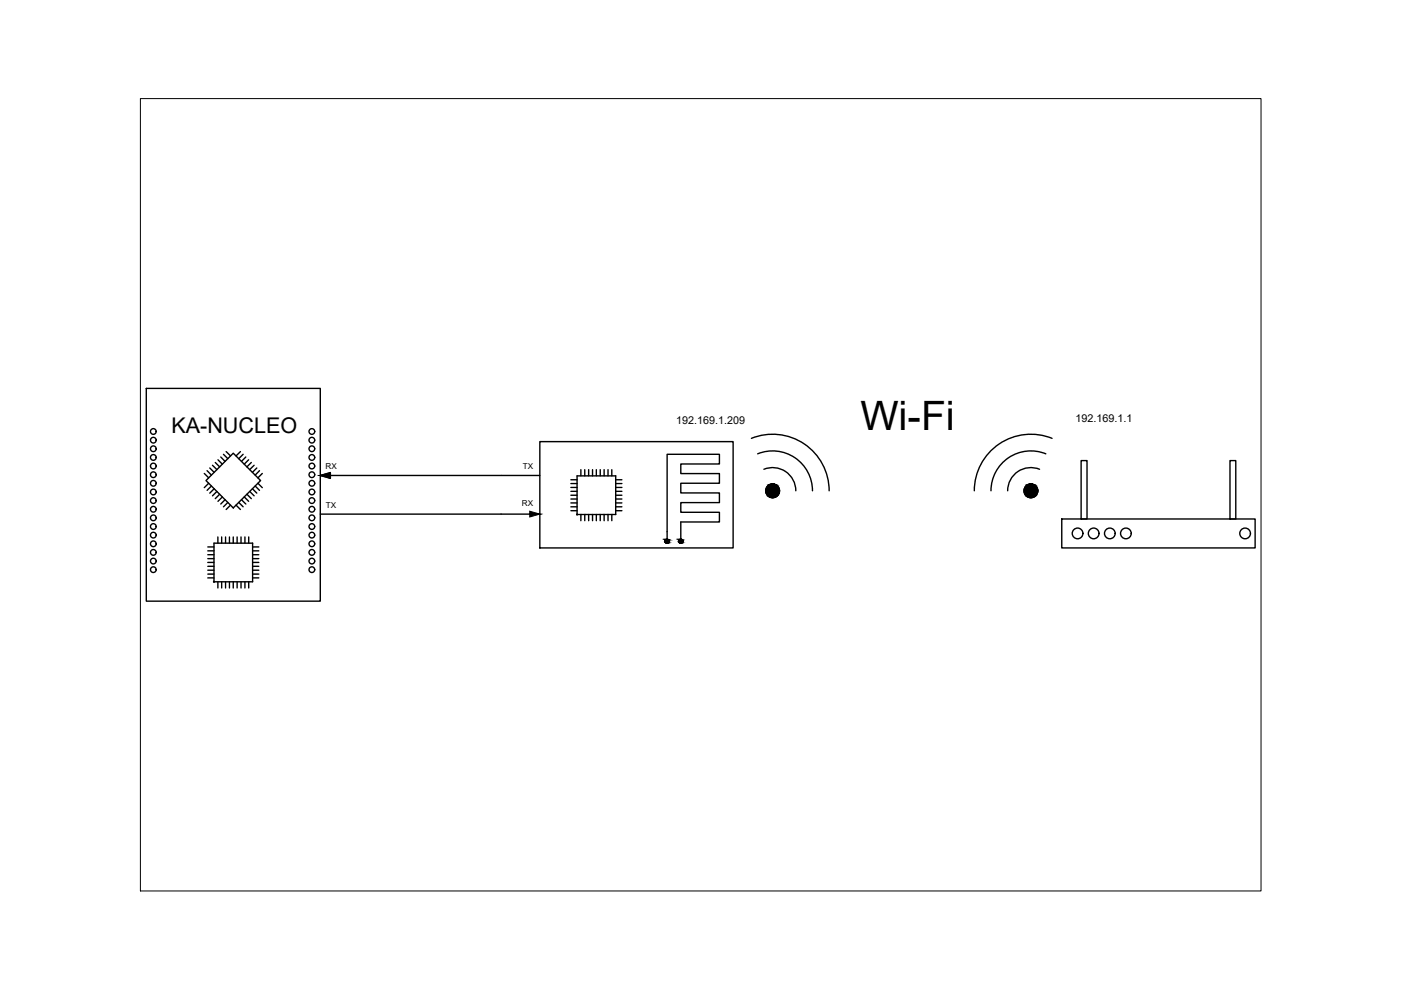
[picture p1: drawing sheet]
<svg xmlns="http://www.w3.org/2000/svg" width="297mm" height="210mm" viewBox="0 0 297 210" stroke-linecap="round" stroke-linejoin="round" font-family="sans-serif">
<defs><g id="words">
<text font-size="8.6" x="182.4" y="91.2">Wi-Fi</text>
<text font-size="4.6" x="36.3" y="91.9">KA-NUCLEO</text>
<g font-size="2.3">
<text x="143.3" y="89.9">192.169.1.209</text>
<text x="228" y="89.5">192.169.1.1</text>
</g>
<g font-size="1.7">
<text x="69" y="99.4">RX</text>
<text x="110.9" y="99.4">TX</text>
<text x="69.1" y="107.6">TX</text>
<text x="110.6" y="107.3">RX</text>
</g>
</g></defs>
<g fill="none" stroke="#000" stroke-width=".3">
<path d="M31 82.4h36.9v45.1h-36.9zM43.9 99.8l.9 .9M44.5 99.2l.9 1M45 98.7l1 .9M45.6 98.1l1 .9M46.2 97.5l.9 .9M46.8 96.9l.9 .9M47.4 96.3l.9 1M47.9 95.8l1 .9M49.5 96.1l5.8 5.8-5.8 5.8-5.8-5.8zM51 95.8l-1 .9M51.5 96.3l-.9 1"/>
<path d="M52.1 96.9l-.9 .9M52.7 97.5l-.9 .9M53.3 98.1l-.9 .9M53.9 98.7l-1 .9M54.4 99.2l-.9 1M55 99.8l-.9 .9M114.5 93.6h40.9v22.6h-40.9zM123.2 99.6v1.3M124 99.6v1.3M124.8 99.6v1.3M125.6 99.6v1.3M126.4 99.6v1.3"/>
<path d="M127.3 99.6v1.3M128.1 99.6v1.3M128.9 99.6v1.3M129.7 99.6v1.3M159.3 92.9a12 12 0 0 1 16.5 11.2M160.6 96.2a8.5 8.5 0 0 1 11.7 7.9M162 99.5a4.9 4.9 0 0 1 6.7 4.6M220.4 99.5a4.9 4.9 0 0 0-6.8 4.6M221.7 96.2a8.5 8.5 0 0 0-11.6 7.9M223.1 92.9a12 12 0 0 0-16.5 11.2M229.2 97.7h1.3v12.3h-1.3zM260.8 97.7h1.2v12.3h-1.2z"/>
<path d="M43.3 100.4l.9 .9M44.1 119.2h1.3M44.1 118.4h1.3M44.1 117.6h1.3M44.1 116.8h1.3M44.1 116h1.3M44.2 102.5l-.9 .9M44.8 103.1l-.9 .9M45.4 115.2h8.2v8.2h-8.2zM45.4 103.6l-.9 1M46 104.2l-1 .9M46.2 113.8v1.4"/>
<path d="M46.6 104.8l-1 .9M47 113.8v1.4M47.1 105.4l-.9 .9M47.7 106l-.9 .9M47.8 113.8v1.4M48.3 106.5l-.9 1M48.6 113.8v1.4M48.9 107.1l-1 .9M49.5 113.8v1.4M50 107.1l1 .9M50.3 113.8v1.4M50.6 106.5l.9 1"/>
<path d="M51.1 113.8v1.4M51.2 106l.9 .9M51.8 105.4l.9 .9M51.9 113.8v1.4M52.4 104.8l.9 .9M52.7 113.8v1.4M52.9 104.2l1 .9M53.5 103.6l.9 1M53.6 119.2h1.3M53.6 118.4h1.3M53.6 117.6h1.3M53.6 116.8h1.3"/>
<path d="M53.6 116h1.3M54.1 103.1l.9 .9M54.7 102.5l.9 .9M55.6 100.4l-.9 .9M67.9 100.8l2.1-.6v1.2zM67.9 100.8h46.6M67.9 109h45.1M121 108.3h1.4M121 107.5h1.4M121 106.6h1.4M121 105.8h1.4M121 105h1.4"/>
<path d="M121 104.2h1.4M121 103.3h1.4M121 102.5h1.4M121 101.7h1.4M122.4 100.9h8.1v8.2h-8.1zM123.2 109.1v1.3M124 109.1v1.3M124.8 109.1v1.3M125.6 109.1v1.3M126.4 109.1v1.3M127.3 109.1v1.3M128.1 109.1v1.3"/>
<path d="M128.9 109.1v1.3M129.7 109.1v1.3M130.5 108.3h1.4M130.5 107.5h1.4M130.5 106.6h1.4M130.5 105.8h1.4M130.5 105h1.4M130.5 104.2h1.4M130.5 103.3h1.4M130.5 102.5h1.4M130.5 101.7h1.4M141.4 114.8v-18.5h11.1v2.1h-8.2v2h8.2v2.1h-8.2v2h8.2v2.1h-8.2v2h8.2v2.1h-8.2v4.1"/>
<path d="M225.1 110h41v6.2h-41zM44.1 122.5h1.3M44.1 121.7h1.3M44.1 120.9h1.3M44.1 120.1h1.3M46.2 123.4v1.3M47 123.4v1.3M47.8 123.4v1.3M48.6 123.4v1.3M49.5 123.4v1.3M50.3 123.4v1.3M51.1 123.4v1.3"/>
<path d="M51.9 123.4v1.3M52.7 123.4v1.3M53.6 122.5h1.3M53.6 121.7h1.3M53.6 120.9h1.3M53.6 120.1h1.3"/>
<circle cx="32.5" cy="98.8" r=".6"/>
<circle cx="32.5" cy="95.1" r=".6"/>
<circle cx="32.5" cy="97" r=".6"/>
<circle cx="32.5" cy="93.3" r=".6"/>
<circle cx="32.5" cy="91.5" r=".6"/>
<circle cx="66.1" cy="95.1" r=".6"/>
<circle cx="66.1" cy="97" r=".6"/>
<circle cx="66.1" cy="98.8" r=".6"/>
<circle cx="66.1" cy="91.5" r=".6"/>
<circle cx="66.1" cy="93.3" r=".6"/>
<circle cx="32.5" cy="106.1" r=".6"/>
<circle cx="32.5" cy="104.3" r=".6"/>
<circle cx="32.5" cy="119" r=".6"/>
<circle cx="32.5" cy="115.3" r=".6"/>
<circle cx="32.5" cy="113.5" r=".6"/>
<circle cx="32.5" cy="108" r=".6"/>
<circle cx="32.5" cy="100.7" r=".6"/>
<circle cx="32.5" cy="111.6" r=".6"/>
<circle cx="32.5" cy="109.8" r=".6"/>
<circle cx="32.5" cy="102.5" r=".6"/>
<circle cx="32.5" cy="117.1" r=".6"/>
<circle cx="66.1" cy="106.1" r=".6"/>
<circle cx="66.1" cy="104.3" r=".6"/>
<circle cx="66.1" cy="115.3" r=".6"/>
<circle cx="66.1" cy="113.5" r=".6"/>
<circle cx="66.1" cy="119" r=".6"/>
<circle cx="66.1" cy="117.1" r=".6"/>
<circle cx="66.1" cy="109.8" r=".6"/>
<circle cx="66.1" cy="108" r=".6"/>
<circle cx="66.1" cy="102.5" r=".6"/>
<circle cx="66.1" cy="100.7" r=".6"/>
<circle cx="66.1" cy="111.6" r=".6"/>
<circle cx="141.4" cy="114.7" r=".43"/>
<circle cx="141.4" cy="114.7" r=".2"/>
<circle cx="144.3" cy="114.7" r=".43"/>
<circle cx="144.3" cy="114.7" r=".2"/>
<circle cx="163.8" cy="104.1" r="1.47"/>
<circle cx="218.6" cy="104.1" r="1.47"/>
<circle cx="228.5" cy="113.1" r="1.13"/>
<circle cx="231.9" cy="113.1" r="1.13"/>
<circle cx="235.3" cy="113.1" r="1.13"/>
<circle cx="238.7" cy="113.1" r="1.13"/>
<circle cx="264" cy="113.1" r="1.13"/>
<circle cx="32.5" cy="120.8" r=".6"/>
<circle cx="66.1" cy="120.8" r=".6"/>
</g>
<g fill="#000" stroke="#000" stroke-width=".21">
<path d="M141.3 114.4h.1zM144.2 114.4h.1z"/>
<path d="M67.9 100.8l2.1-.6v.6zM67.9 100.8l2.1 .6v-.6z"/>
<path d="M112.3 108.4l2.2 .6h-2.2zM112.3 109v.6l2.2-.6z"/>
<path d="M141 114.8h.3zM141 114.8h.3z"/>
<path d="M141 114.9h.3zM141 114.9h.3z"/>
<path d="M141 114.7h.2zM141 114.7h.2z"/>
<path d="M141 114.7l.2 .1zM141 114.7l.2 .1z"/>
<path d="M141 114.8h.2zM141 114.8h.2z"/>
<path d="M141 114.8h.3zM141 114.8h.3z"/>
<path d="M141 114.7h.3zM141 114.7h.3z"/>
<path d="M141 114.7h.3zM141 114.7h.2z"/>
<path d="M141 114.8l.3 .1zM141 114.8l.3 .1z"/>
<path d="M141 114.9h.3zM141 114.9h.3z"/>
<path d="M141 114.6h.3zM141 114.6l.3 .1z"/>
<path d="M141 114.9h.3zM141 114.9h.3z"/>
<path d="M141 114.6h.3zM141 114.6h.3z"/>
<path d="M141 114.6h.3zM141 114.6h.3z"/>
<path d="M141 114.9h.3zM141 114.9h.3z"/>
<path d="M141 114.6h.3zM141 114.6h.3z"/>
<path d="M141 114.9l.4 .1zM141 114.9l.4 .1z"/>
<path d="M141 114.6h.4zM141 114.6h.4z"/>
<path d="M141 114.6h.4zM141 114.6h.3z"/>
<path d="M141 114.6h.4zM141 114.6h.4z"/>
<path d="M141 115h.4zM141 115h.4z"/>
<path d="M141.3 114.4h.1zM141.2 114.4h.2z"/>
<path d="M141.2 114.4l.2 .1zM141.1 114.5h.3z"/>
<path d="M141.1 114.5h.3zM141.1 114.5h.3z"/>
<path d="M141.1 114.5l.3 .1zM141.1 114.5l.3 .1z"/>
<path d="M141.4 114.6h.1zM141.3 114.6h.2z"/>
<path d="M141.4 114.3l.2 .1zM141.4 114.3l.2 .1z"/>
<path d="M141.3 114.6h.2zM141.3 114.6h.2z"/>
<path d="M141.3 114.9h.2zM141.3 114.9l.2 .1z"/>
<path d="M141.3 115.2h.2zM141.3 115.2h.2z"/>
<path d="M141.3 114.6h.3zM141.3 114.6h.3z"/>
<path d="M141.3 114.9h.2zM141.3 114.9h.2z"/>
<path d="M141.3 114.6l.3 .1zM141.3 114.6l.3 .1z"/>
<path d="M141.3 114.9h.3zM141.3 114.9h.2z"/>
<path d="M141.4 114.4h.3zM141.4 114.4h.3z"/>
<path d="M141.3 114.7h.3zM141.3 114.7h.3z"/>
<path d="M141.3 114.9h.3zM141.3 114.9h.3z"/>
<path d="M141.2 115.2h.4zM141.2 115.2h.3z"/>
<path d="M141.3 114.7h.3zM141.3 114.7h.3z"/>
<path d="M141.2 114.7l.4 .1zM141.2 114.7l.4 .1z"/>
<path d="M141.2 114.8h.4zM141.2 114.8h.4z"/>
<path d="M141.2 114.8h.4zM141.2 114.8h.4z"/>
<path d="M141.3 114.8h.3zM141.3 114.8l.3 .1z"/>
<path d="M141.4 114.4l.3 .1zM141.4 114.4l.3 .1z"/>
<path d="M141.2 115.1h.5zM141.2 115.1l.4 .1z"/>
<path d="M141.4 114.5h.4zM141.4 114.5h.4z"/>
<path d="M141.1 115.1h.7zM141.1 115.1h.6z"/>
<path d="M141.4 114.5l.4 .1zM141.4 114.5l.4 .1z"/>
<path d="M141.1 115h.7zM141.1 115l.7 .1z"/>
<path d="M141.4 114.6h.4zM141.4 114.6h.4z"/>
<path d="M141.5 114.6h.3zM141.5 114.6h.3z"/>
<path d="M141.5 114.6h.3zM141.5 114.6h.3z"/>
<path d="M141.5 114.9l.3 .1zM141.5 115h.3z"/>
<path d="M141.5 115h.3zM141.4 115h.4z"/>
<path d="M141 115h.8zM141 115h.8z"/>
<path d="M141.5 114.6h.3zM141.5 114.6h.3z"/>
<path d="M141.5 114.6h.3zM141.5 114.6h.3z"/>
<path d="M141.6 114.6h.2zM141.6 114.6h.2z"/>
<path d="M141.6 114.6l.3 .1zM141.6 114.6l.3 .1z"/>
<path d="M141.6 114.9h.2zM141.6 114.9h.2z"/>
<path d="M141.6 114.9h.2zM141.5 114.9h.3z"/>
<path d="M141.5 114.9h.3zM141.5 114.9h.3z"/>
<path d="M141.6 114.7h.3zM141.6 114.7h.3z"/>
<path d="M141.6 114.7h.3zM141.6 114.7h.3z"/>
<path d="M141.6 114.7h.3zM141.6 114.7h.3z"/>
<path d="M141.6 114.7l.3 .1zM141.6 114.7l.3 .1z"/>
<path d="M141.6 114.8h.3zM141.6 114.8h.3z"/>
<path d="M141.6 114.8h.3zM141.6 114.8h.3z"/>
<path d="M141.6 114.8h.3zM141.6 114.8h.3z"/>
<path d="M141.6 114.8l.3 .1zM141.6 114.8l.3 .1z"/>
<path d="M141.6 114.9h.3zM141.6 114.9h.2z"/>
<path d="M143.9 114.8h.3zM143.9 114.8h.3z"/>
<path d="M143.9 114.9h.3zM143.9 114.9h.3z"/>
<path d="M143.9 114.7l.2 .1zM143.9 114.7l.2 .1z"/>
<path d="M143.9 114.8h.2zM143.9 114.8h.2z"/>
<path d="M143.9 114.8h.3zM143.9 114.8h.3z"/>
<path d="M143.9 114.7h.3zM143.9 114.7h.3z"/>
<path d="M143.9 114.7h.3zM143.9 114.7h.3z"/>
<path d="M143.9 114.7h.3zM143.9 114.7h.2z"/>
<path d="M143.9 114.8l.3 .1zM143.9 114.8l.3 .1z"/>
<path d="M143.9 114.6h.3zM143.9 114.6l.3 .1z"/>
<path d="M143.9 114.9h.3zM143.9 114.9h.3z"/>
<path d="M143.9 114.9h.3zM143.9 114.9h.3z"/>
<path d="M143.9 114.6h.3zM143.9 114.6h.3z"/>
<path d="M143.9 114.6h.3zM143.9 114.6h.3z"/>
<path d="M143.9 114.6h.3zM143.9 114.6h.3z"/>
<path d="M143.9 114.9h.3zM143.9 114.9h.3z"/>
<path d="M143.9 114.9l.4 .1zM143.9 114.9l.4 .1z"/>
<path d="M143.9 114.6h.4zM143.9 114.6h.4z"/>
<path d="M143.9 114.6h.4zM143.9 114.6h.3z"/>
<path d="M143.9 114.6h.4zM143.9 114.6h.4z"/>
<path d="M143.9 115h.4zM143.9 115h.4z"/>
<path d="M144.2 114.4h.1zM144.1 114.4h.2z"/>
<path d="M144.1 114.4l.2 .1zM144.1 114.4l.2 .1z"/>
<path d="M144 114.5h.3zM144 114.5h.3z"/>
<path d="M144 114.5l.3 .1zM144 114.5l.3 .1z"/>
<path d="M144.3 114.6h.1zM144.2 114.6h.2z"/>
<path d="M144.3 114.3l.2 .1zM144.3 114.3l.2 .1z"/>
<path d="M144.2 114.6h.3zM144.2 114.6h.3z"/>
<path d="M144.2 114.9h.2zM144.2 114.9l.2 .1z"/>
<path d="M144.4 114.6h.3zM144.4 114.6h.3z"/>
<path d="M144.2 115.2h.2zM144.2 115.2h.2z"/>
<path d="M144.5 114.9h.2zM144.5 114.9h.2z"/>
<path d="M144.2 114.6h.3zM144.2 114.6h.3z"/>
<path d="M144.2 114.9h.3zM144.2 114.9h.2z"/>
<path d="M144.2 114.6l.3 .1zM144.2 114.6l.3 .1z"/>
<path d="M144.2 114.9h.3zM144.2 114.9h.3z"/>
<path d="M144.3 114.4h.3zM144.3 114.4h.3z"/>
<path d="M144.2 114.7h.3zM144.2 114.7h.3z"/>
<path d="M144.2 114.9h.3zM144.2 114.9h.3z"/>
<path d="M144.5 114.8h.3zM144.5 114.8h.3z"/>
<path d="M144.1 115.2h.4zM144.1 115.2h.3z"/>
<path d="M144.2 114.7h.3zM144.2 114.7h.3z"/>
<path d="M144.1 114.7l.4 .1zM144.1 114.7l.4 .1z"/>
<path d="M144.1 114.8h.4zM144.1 114.8h.4z"/>
<path d="M144.1 114.8h.4zM144.1 114.8h.4z"/>
<path d="M144.2 114.8h.3zM144.2 114.8l.3 .1z"/>
<path d="M144.3 114.4l.4 .1zM144.3 114.4l.4 .1z"/>
<path d="M144.1 115.1h.5zM144.1 115.1l.4 .1z"/>
<path d="M144.3 114.5h.4zM144.3 114.5h.4z"/>
<path d="M144 115.1h.7zM144 115.1h.6z"/>
<path d="M144.3 114.5l.4 .1zM144.3 114.5l.4 .1z"/>
<path d="M144 115h.7zM144 115l.7 .1z"/>
<path d="M144.3 114.6h.4zM144.3 114.6h.4z"/>
<path d="M144.4 114.6h.3zM144.4 114.6h.3z"/>
<path d="M144.4 114.6h.3zM144.4 114.6h.3z"/>
<path d="M144.4 115h.3zM144.4 115h.3z"/>
<path d="M143.9 115h.8zM143.9 115h.8z"/>
<path d="M144.4 114.6h.3zM144.4 114.6h.3z"/>
<path d="M144.5 114.6h.3zM144.5 114.6h.3z"/>
<path d="M144.5 114.9h.2zM144.5 114.9h.2z"/>
<path d="M144.5 114.9h.2zM144.4 114.9h.3z"/>
<path d="M144.4 114.9h.3zM144.4 115h.3z"/>
<path d="M144.5 114.6l.3 .1zM144.5 114.6l.3 .1z"/>
<path d="M144.5 114.7h.3zM144.5 114.7h.3z"/>
<path d="M144.5 114.7h.3zM144.5 114.7h.3z"/>
<path d="M144.5 114.7h.3zM144.5 114.7h.3z"/>
<path d="M144.5 114.7l.3 .1zM144.5 114.7l.3 .1z"/>
<path d="M144.5 114.8h.3zM144.5 114.8h.3z"/>
<path d="M144.5 114.8l.3 .1zM144.5 114.9h.3z"/>
<path d="M144.5 114.9h.3zM144.5 114.9h.2z"/>
<path d="M144.5 114.8h.3zM144.5 114.8h.3z"/>
<path d="M163.7 102.6l.5 .1zM163.4 102.7h.8z"/>
<path d="M163.4 102.7h1.1zM163.2 102.7h1.3z"/>
<path d="M163.4 105.5h.8zM163.4 105.5h.6z"/>
<path d="M163.2 102.7l1.5 .2-.2-.2zM162.9 102.9l.3-.2 1.5 .2z"/>
<path d="M163.2 105.4h1.3zM163.2 105.4l1 .1z"/>
<path d="M162.9 102.9l2 .2-.2-.2zM162.9 102.9l2 .2h-2.2z"/>
<path d="M162.9 105.2l1.6 .2 .2-.2zM162.9 105.2l1.6 .2h-1.3z"/>
<path d="M162.7 103.1l2.4 .2-.2-.2zM162.7 103.1l2.4 .2h-2.5z"/>
<path d="M162.7 105.1l2 .1 .2-.1zM162.7 105.1l2 .1h-1.8z"/>
<path d="M162.6 103.3l2.6 .2-.1-.2zM162.6 103.3l2.6 .2h-2.8z"/>
<path d="M162.6 104.8l2.3 .3 .2-.3zM162.6 104.8l2.3 .3h-2.2z"/>
<path d="M162.4 103.5l2.9 .3-.1-.3zM162.4 103.5l2.9 .3h-2.9z"/>
<path d="M162.4 104.6l2.7 .2 .1-.2zM162.4 104.6l2.7 .2h-2.5z"/>
<path d="M162.4 103.8l2.9 .3v-.3zM162.4 103.8l2.9 .3h-2.9z"/>
<path d="M162.4 104.3l2.8 .3 .1-.3zM162.4 104.3l2.8 .3h-2.8z"/>
<path d="M162.4 104.1l2.9 .2v-.2zM162.4 104.1l2.9 .2h-2.9z"/>
<path d="M218.4 102.6l.6 .1zM218.2 102.7h.8z"/>
<path d="M218.2 102.7h1zM217.9 102.7h1.3z"/>
<path d="M218.2 105.5h.8zM218.2 105.5h.5z"/>
<path d="M217.9 102.7l1.6 .2-.3-.2zM217.7 102.9l.2-.2 1.6 .2z"/>
<path d="M217.9 105.4h1.3zM217.9 105.4l1.1 .1z"/>
<path d="M217.7 102.9l2 .2-.2-.2zM217.7 102.9l2 .2h-2.2z"/>
<path d="M217.7 105.2l1.5 .2 .3-.2zM217.7 105.2l1.5 .2h-1.3z"/>
<path d="M217.5 103.1l2.3 .2-.1-.2zM217.5 103.1l2.3 .2h-2.5z"/>
<path d="M217.5 105.1l2 .1 .2-.1zM217.5 105.1l2 .1h-1.8z"/>
<path d="M217.3 103.3l2.6 .2-.1-.2zM217.3 103.3l2.6 .2h-2.7z"/>
<path d="M217.3 104.8l2.4 .3 .1-.3zM217.3 104.8l2.4 .3h-2.2z"/>
<path d="M217.2 103.5l2.8 .3-.1-.3zM217.2 103.5l2.8 .3h-2.9z"/>
<path d="M217.2 104.6l2.6 .2 .1-.2zM217.2 104.6l2.6 .2h-2.5z"/>
<path d="M217.1 103.8l3 .3-.1-.3zM217.1 103.8l3 .3h-3z"/>
<path d="M217.1 104.3l2.8 .3 .1-.3zM217.1 104.3l2.8 .3h-2.7z"/>
<path d="M217.1 104.1l2.9 .2 .1-.2zM217.1 104.1l2.9 .2h-2.9z"/>
<circle cx="122.4" cy="109.1" r=".12"/>
<circle cx="45.4" cy="123.3" r=".12"/>
</g>
<path d="M29.8 20.9h237.6v168h-237.6z" fill="none" stroke="#000" stroke-width=".21"/>
<use href="#words"/>
</svg>
